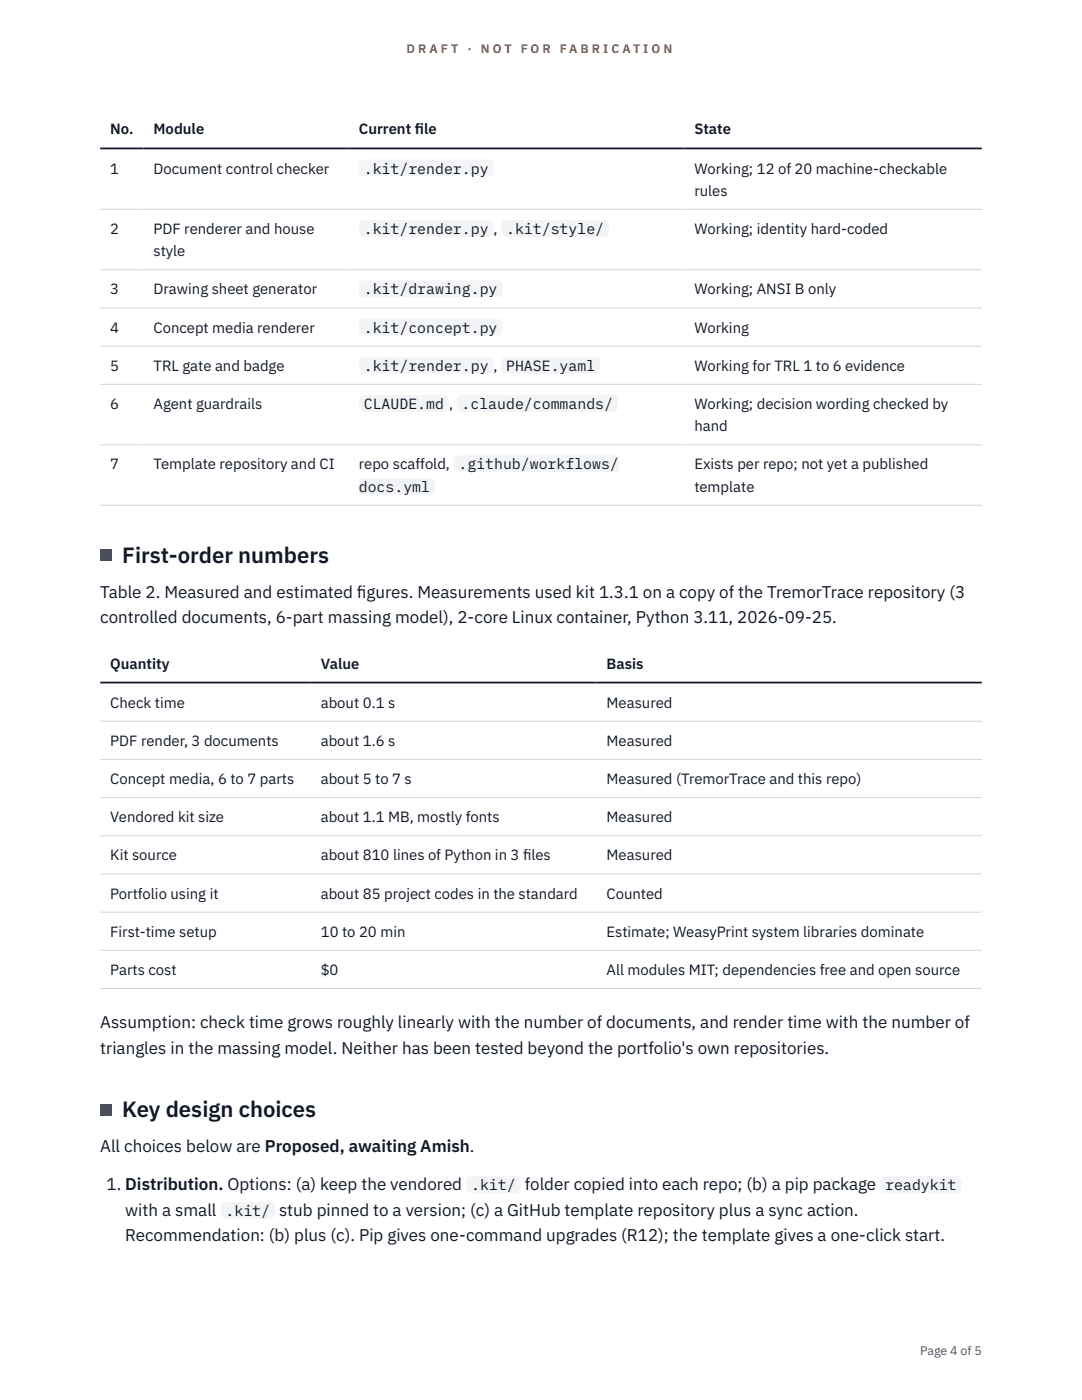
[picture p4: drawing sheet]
<svg xmlns="http://www.w3.org/2000/svg" width="216mm" height="279mm" viewBox="0 0 216 279" stroke-linecap="round" stroke-linejoin="round" font-family="sans-serif">
<defs><g id="words">
<g font-size="4.4" fill="#111827">
<text x="24.4" y="112.3">First-order numbers</text>
<text x="24.4" y="222.9">Key design choices</text>
</g>
<g font-size="3.4" fill="#111827">
<text x="20" y="119.2">Table 2. Measured and estimated f</text>
<text x="71.2" y="119.2">igures. Measurements used kit 1.3.1 on a copy of the TremorTrace repository (3</text>
<text x="20" y="124.3">controlled documents, 6-part massing model), 2-core Linux container, Python 3.11, 2026-09-25.</text>
<text x="20" y="205.2">Assumption: check time grows roughly linearly with the number of documents, and render time with the number of</text>
<text x="20" y="210.3">triangles in the massing model. Neither has been tested beyond the portfolio's own repositories.</text>
<text x="20" y="229.9">All choices below are Proposed, awaiting Amish.</text>
<text x="21.2" y="237.5">1. Distribution. Options: (a) keep the vendored</text>
<text x="104.7" y="237.5">folder copied into each repo; (b) a pip package</text>
<text x="25" y="242.6">with a small</text>
<text x="55.7" y="242.6">stub pinned to a version; (c) a GitHub template repository plus a sync action.</text>
<text x="25" y="247.7">Recommendation: (b) plus (c). Pip gives one-command upgrades (R12); the template gives a one-click start.</text>
</g>
<g font-size="3" fill="#111827">
<text x="22" y="26.8">No.</text>
<text x="30.6" y="26.8">Module</text>
<text x="71.6" y="26.8">Current f</text>
<text x="82.8" y="26.8">ile</text>
<text x="138.5" y="26.8">State</text>
<text x="22" y="34.6">1</text>
<text x="30.6" y="34.6">Document control checker</text>
<text x="72.6" y="34.6">.kit/render.py</text>
<text x="138.5" y="34.6">Working; 12 of 20 machine-checkable</text>
<text x="138.5" y="39.1">rules</text>
<text x="22" y="46.7">2</text>
<text x="30.6" y="46.7">PDF renderer and house</text>
<text x="72.6" y="46.7">.kit/render.py</text>
<text x="98.5" y="46.7">,</text>
<text x="101" y="46.7">.kit/style/</text>
<text x="138.5" y="46.7">Working; identity hard-coded</text>
<text x="30.6" y="51.1">style</text>
<text x="22" y="58.8">3</text>
<text x="30.6" y="58.8">Drawing sheet generator</text>
<text x="72.6" y="58.8">.kit/drawing.py</text>
<text x="138.5" y="58.8">Working; ANSI B only</text>
<text x="22" y="66.4">4</text>
<text x="30.6" y="66.4">Concept media renderer</text>
<text x="72.6" y="66.4">.kit/concept.py</text>
<text x="138.5" y="66.4">Working</text>
<text x="22" y="74">5</text>
<text x="30.6" y="74">TRL gate and badge</text>
<text x="72.6" y="74">.kit/render.py</text>
<text x="98.5" y="74">,</text>
<text x="101" y="74">PHASE.yaml</text>
<text x="138.5" y="74">Working for TRL 1 to 6 evidence</text>
<text x="22" y="81.6">6</text>
<text x="30.6" y="81.6">Agent guardrails</text>
<text x="72.6" y="81.6">CLAUDE.md</text>
<text x="89.6" y="81.6">,</text>
<text x="92.1" y="81.6">.claude/commands/</text>
<text x="138.5" y="81.6">Working; decision wording checked by</text>
<text x="138.5" y="86.1">hand</text>
<text x="22" y="93.7">7</text>
<text x="30.6" y="93.7">Template repository and CI</text>
<text x="71.6" y="93.7">repo scaffold,</text>
<text x="91.5" y="93.7">.github/workflows/</text>
<text x="138.5" y="93.7">Exists per repo; not yet a published</text>
<text x="71.6" y="98.1">docs.yml</text>
<text x="138.5" y="98.1">template</text>
<text x="22" y="133.4">Quantity</text>
<text x="64" y="133.4">Value</text>
<text x="121" y="133.4">Basis</text>
<text x="22" y="141.2">Check time</text>
<text x="64" y="141.2">about 0.1 s</text>
<text x="121" y="141.2">Measured</text>
<text x="22" y="148.9">PDF render, 3 documents</text>
<text x="64" y="148.9">about 1.6 s</text>
<text x="121" y="148.9">Measured</text>
<text x="22" y="156.5">Concept media, 6 to 7 parts</text>
<text x="64" y="156.5">about 5 to 7 s</text>
<text x="121" y="156.5">Measured (TremorTrace and this repo)</text>
<text x="22" y="164.1">Vendored kit size</text>
<text x="64" y="164.1">about 1.1 MB, mostly fonts</text>
<text x="121" y="164.1">Measured</text>
<text x="22" y="171.7">Kit source</text>
<text x="64" y="171.7">about 810 lines of Python in 3 f</text>
<text x="104.4" y="171.7">iles</text>
<text x="121" y="171.7">Measured</text>
<text x="22" y="179.3">Portfolio using it</text>
<text x="64" y="179.3">about 85 project codes in the standard</text>
<text x="121" y="179.3">Counted</text>
<text x="22" y="187">First-time setup</text>
<text x="64" y="187">10 to 20 min</text>
<text x="121" y="187">Estimate; WeasyPrint system libraries dominate</text>
<text x="22" y="194.6">Parts cost</text>
<text x="64" y="194.6">$0</text>
<text x="121" y="194.6">All modules MIT; dependencies free and open source</text>
<text x="94" y="237.5">.kit/</text>
<text x="176.6" y="237.5">readykit</text>
<text x="45" y="242.6">.kit/</text>
</g>
<g font-size="2.5" fill="#b45309">
<text x="81.1" y="10.5">D R A F T</text>
<text x="93.3" y="10.5">·</text>
<text x="95.9" y="10.5">N O T</text>
<text x="103.9" y="10.5">F O R</text>
<text x="111.7" y="10.5">F A B R I C A T I O N</text>
</g>
<text font-size="2.5" fill="#4b5563" x="183.6" y="270.3">Page 4 of 5</text>
</g></defs>
<g fill="none" stroke="#d1d5db" stroke-width=".2">
<path d="M20 41.8h175.9M20 53.8h175.9M20 61.5h175.9M20 69.1h175.9M20 76.7h175.9M20 88.8h175.9M20 100.8h175.9M20 143.9h175.9M20 151.6h175.9M20 159.2h175.9M20 166.8h175.9M20 174.4h175.9"/>
<path d="M20 182h175.9M20 189.7h175.9M20 197.3h175.9"/>
</g>
<path d="M20 29.6h175.9M20 136.2h175.9" fill="none" stroke="#111827" stroke-width=".35"/>
<g fill="#f3f4f6">
<path d="M71.6 31.8h26.9v3.4h-26.9z"/>
<path d="M71.6 43.9h26.9v3.4h-26.9z"/>
<path d="M100 43.9h21.6v3.4h-21.6z"/>
<path d="M71.6 56h28.7v3.3h-28.7z"/>
<path d="M71.6 63.6h28.7v3.4h-28.7z"/>
<path d="M71.6 71.2h26.9v3.4h-26.9z"/>
<path d="M100 71.2h19.8v3.4h-19.8z"/>
<path d="M71.6 78.8h18v3.4h-18z"/>
<path d="M91.1 78.8h32.2v3.4h-32.2z"/>
<path d="M90.5 90.9h33v3.4h-33z"/>
<path d="M71.6 95.3h15.2v3.4h-15.2z"/>
</g>
<g fill="#0f766e">
<path d="M20 109.7h2.2v2.2h-2.2z"/>
<path d="M20 220.3h2.2v2.2h-2.2z"/>
</g>
<g fill="#f3f4f6">
<path d="M93 234.7h10.9v3.4h-10.9z"/>
<path d="M175.6 234.7h16.3v3.4h-16.3z"/>
<path d="M44 239.8h10.9v3.4h-10.9z"/>
</g>
<use href="#words"/>
</svg>
